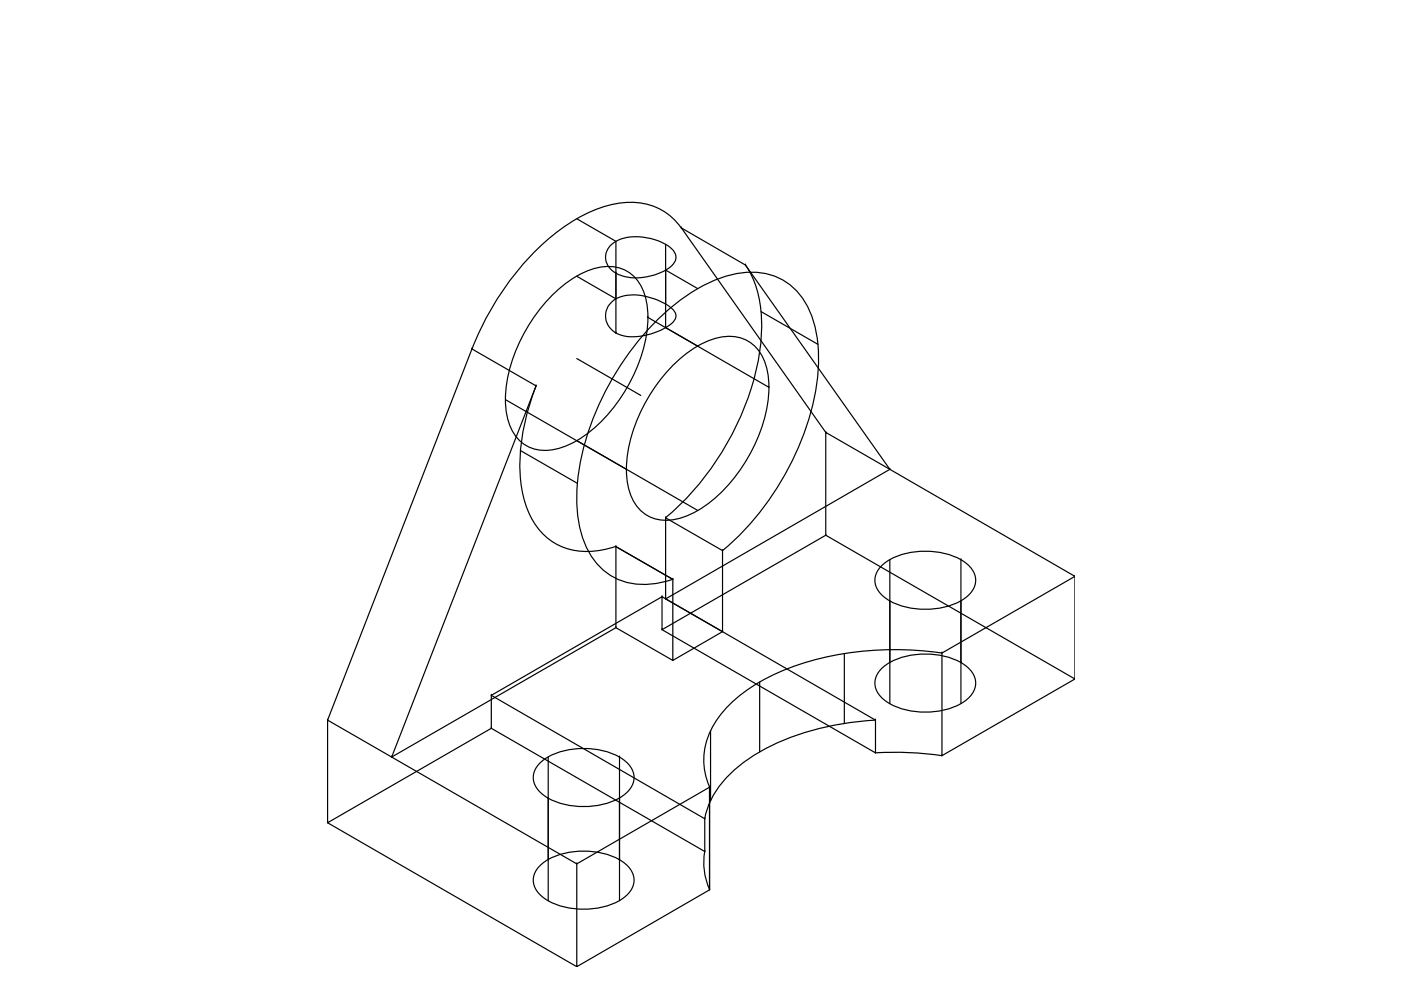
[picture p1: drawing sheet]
<svg xmlns="http://www.w3.org/2000/svg" width="297mm" height="210mm" viewBox="0 0 297 210" stroke-linecap="round" stroke-linejoin="round" font-family="sans-serif">
<!-- layer: 0 -->
<g fill="none" stroke="#000" stroke-width=".25">
<path d="M122.3 46.4l8.3 4.8v19.4M122.3 58.6l8.3 4.8M129.3 52.2a8.4 8.4 0 0 1 8-1.8 9 9 0 0 1 5.7 3.1 2.28 2.28 0 0 1-.9 3.2 12.2 12.2 0 0 1-11 1.5 3.7 3.7 0 0 1-1.8-6zM130.6 57.9h.1M141.1 51.8v17.7l6.8 3.9M141.1 57.3l6.8 3.9M144.4 48.3a13.1 13.1 0 0 0-13.9-5.1 33.8 33.8 0 0 0-16.6 9.6 60.8 60.8 0 0 0-13.8 21.2M144.5 48.3l13.6 7.9 30.6 43.3M144.5 48.3h.1M144.5 48.3l30.6 43.4M158 56.2a23.4 23.4 0 0 1 3.4 14.7 57.6 57.6 0 0 1-13.9 32.6l-3.7 3.9-2.7 2.3M158.1 56.2h.1"/>
<path d="M100.1 74l-30.6 78.7v21.7l34.7-20v-7l36.2-20.9v7l34.7-20M100.1 74h.1M100.1 74l13.6 7.8M117 62.7a19.4 19.4 0 0 1 11.1-6.2 7.8 7.8 0 0 1 8.6 6 22.9 22.9 0 0 1-1.4 14.8 33 33 0 0 1-13 16.1 11.7 11.7 0 0 1-9.6 1.6 8.6 8.6 0 0 1-5.2-7 27.6 27.6 0 0 1 4.1-18.2 35.3 35.3 0 0 1 5.4-7.1zM122.3 76l13.6 7.8M129.7 64.1a8.1 8.1 0 0 1 7.6-1.2 9.6 9.6 0 0 1 5.9 3.5 2.05 2.05 0 0 1-1.1 2.5 13.8 13.8 0 0 1-9.8 2.3 4.2 4.2 0 0 1-3.6-2.7 4.2 4.2 0 0 1 1-4.4zM130.6 70.6h.1M137.4 67.3h.1M137.4 67.3l25.6 14.8M142.6 77.5a19.4 19.4 0 0 1 11.2-6.2 7.8 7.8 0 0 1 8.5 6 22.9 22.9 0 0 1-1.3 14.8 33 33 0 0 1-13.1 16.2 11.7 11.7 0 0 1-9.6 1.5 8.6 8.6 0 0 1-5.2-6.9 27.6 27.6 0 0 1 4.1-18.3 35.3 35.3 0 0 1 5.4-7.1zM161.4 66.1l12 6.9M107.2 84.7l40.7 23.5"/>
<path d="M110.3 95.5l12.1 7M113.7 81.8h.1M113.7 81.8l-30.7 78.7M113.7 81.8a42.4 42.4 0 0 0-3 22.3 15.6 15.6 0 0 0 7.3 11.3 15.4 15.4 0 0 0 12.6 .4M163 82.1h.1M175.1 91.7h.1M188.7 99.5l-47.6 27.5 12.1 6.9-10.6 6.1-12-6.9-47.6 27.4M188.7 99.5h.1M130.6 115.9h.1M130.6 115.9v17.2M130.6 115.9l12 6.9M141.1 109.8h.1"/>
<path d="M141.1 109.8v17.2M141.1 109.8l12.1 6.9M153.2 116.7h.1M153.2 116.7v17.2M153.2 116.7a58.7 58.7 0 0 0 20.2-37.6 25.3 25.3 0 0 0-2.7-15 13 13 0 0 0-13.4-6.3 31 31 0 0 0-16.3 8.5 58.8 58.8 0 0 0-18.6 36.2 24.8 24.8 0 0 0 2.8 15.2 13 13 0 0 0 13.7 6l3.7-.9M175.1 113.5h.1M186.9 120a14.5 14.5 0 0 1 11.2-3 11.4 11.4 0 0 1 8 3.7 4.2 4.2 0 0 1-1.4 6.1 16.1 16.1 0 0 1-17 0 4.2 4.2 0 0 1-.8-6.8zM188.7 118.7v30.5M203.7 118.7h.1M203.7 118.7v30.5M130.6 133.1h.1M140.4 126.5h.1"/>
<path d="M140.4 133.5h.1M140.4 126.5l45.2 26.2M140.4 133.5l45.2 26.1M141.1 127h.1M142.6 122.8h.1M142.6 122.8v17.2M153.2 133.9h.1M179 138.6v14.8M199.7 138.5a64.7 64.7 0 0 0-35.5 4.4 28 28 0 0 0-13.2 11.3 14 14 0 0 0-.5 12.7M199.7 138.5l28.2-16.3-52.8-30.5v21.8l52.8 30.5M199.7 138.5h.1M199.7 138.5v21.7"/>
<path d="M227.9 122.2v21.8l-28.2 16.2M227.9 122.2h.1M69.5 152.7l52.8 30.5 28.1-16.3v21.8l-28.1 16.3M69.5 152.7h.1M104.2 154.4h.1M104.2 147.4h.1M104.2 147.4l45.2 26.2M104.2 154.4l45.2 26.1M142.6 140h.1M150.7 154.9v14.8M161.1 144.6v14.8M185.6 159.6h.1"/>
<path d="M185.6 152.7h.1M185.6 152.7v6.9M185.6 159.6l2.4-.1a69.3 69.3 0 0 1 11.7 .7M185.6 152.7a53.7 53.7 0 0 0-27.1 8.4 20.5 20.5 0 0 0-9.1 12.5M186.9 141.8a14.5 14.5 0 0 1 11.2-3 11.4 11.4 0 0 1 8 3.7 4.2 4.2 0 0 1-1.4 6.1 16.1 16.1 0 0 1-17 0 4.2 4.2 0 0 1-.8-6.8zM203.7 140.5h.1M227.9 144h.1M69.5 174.4l52.8 30.6v-21.8M69.5 174.4h.1M83 160.5h.1M114.4 161.8a14.5 14.5 0 0 1 11.2-3 11.4 11.4 0 0 1 8.1 3.7 4.2 4.2 0 0 1-1.4 6.1 16.1 16.1 0 0 1-17.1 0 4.2 4.2 0 0 1-.8-6.8zM116.2 160.5v30.5"/>
<path d="M131.3 160.5h.1M131.3 160.5v30.5M149.4 173.6h.1M149.4 173.6v6.9M150.4 166.9h.1M150.4 166.9v21.8M199.7 160.2h.1M114.4 183.6a14.5 14.5 0 0 1 11.2-3.1 11.4 11.4 0 0 1 8.1 3.8 4.2 4.2 0 0 1-1.4 6 16.1 16.1 0 0 1-17.1 0 4.2 4.2 0 0 1-.8-6.7zM122.3 183.2h.1M131.3 182.3h.1M149.4 180.5a13.9 13.9 0 0 0 1.1 8.1M149.4 180.5h.1"/>
<path d="M150.4 188.7h.1M122.3 205h.1"/>
</g>
</svg>
